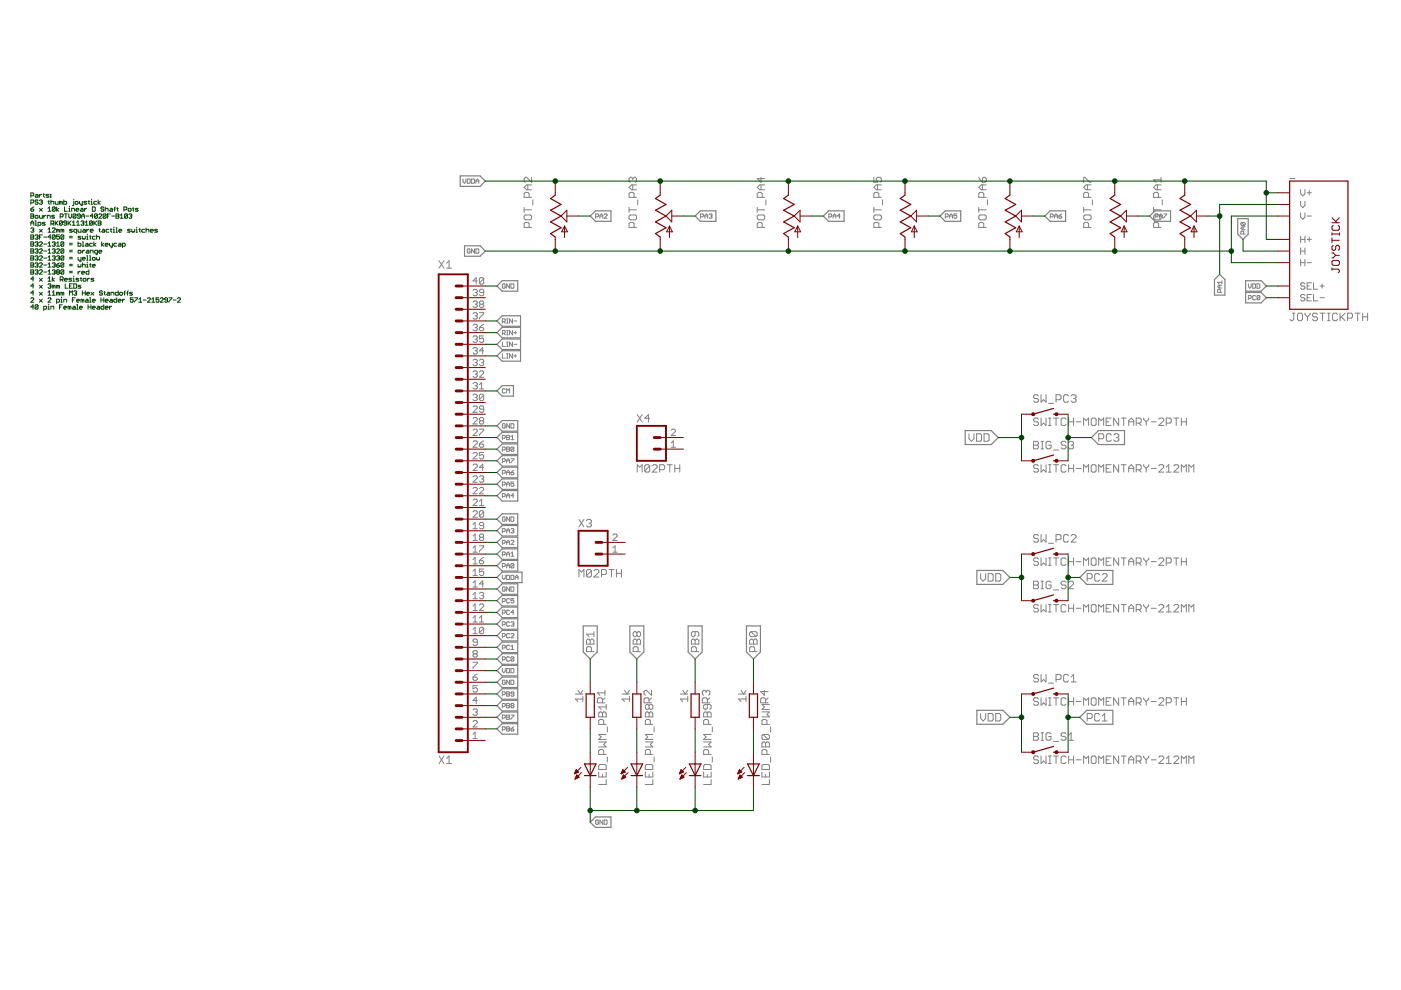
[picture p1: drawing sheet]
<svg xmlns="http://www.w3.org/2000/svg" width="297mm" height="210mm" viewBox="0 0 297 210" stroke-linecap="round" stroke-linejoin="round" font-family="sans-serif">
<g fill="none" stroke="#808080" stroke-width=".21">
<path d="M98.2 38v.5l.3 .4 .3-.4v-.5M99.1 38h.4l.2 .1v.6l-.2 .2h-.4zM100 38h.5l.1 .1v.6l-.1 .2h-.5zM100.9 38.9v-.7l.3-.2 .3 .2v.7M100.9 38.4h.6M111.9 39.2v1M112.7 39.2h-1l-.6 .5 .6 .5h1M112.7 37.6v1.1l-1-1.1h-.3l-.3 .3v.5l.3 .3M134.2 37.9l-.3-.3h-.3l-.2 .3v.5l.2 .3M134.2 37.9l.2-.3h.3l.3 .3v.5l-.3 .3M134.2 37.9v.2M134.2 39.2v1"/>
<path d="M135 39.2h-1.1l-.5 .5 .5 .5h1.1M161.4 37.6v1.1l-.9-.8h1.6M161.4 39.2v1M162.1 39.2h-1l-.6 .5 .6 .5h1M185.3 37.6v1.1h.8l-.3-.6v-.2l.3-.3h.5l.3 .3v.5l-.3 .3M186.1 39.2v1M186.9 39.2h-1.1l-.5 .5 .5 .5h1.1M207.5 37.6l.3 .5 .5 .6M208.3 37.9l.3-.3h.2l.3 .3v.5l-.3 .3h-.5zM208.3 39.2v1M209.1 39.2h-1.1l-.5 .5 .5 .5h1.1M229.8 38.7v-1.1h.2l1.1 1.1h.2"/>
<path d="M230.5 39.2v1M231.3 39.2h-1l-.5 .5 .5 .5h1M245.4 39.2v1M246.2 39.2h-1.1l-.5 .5 .5 .5h1.1M246.2 37.6v1.1M246.2 38.1h-1.6l.5 .6M273.5 37.8h1.1M93.1 55.3l1 1.6M94.1 55.3l-1 1.6M94.7 55.8l.5-.5v1.6M94.7 56.9h1M99.7 52.9l-.2-.1-.4 .1v.6l.2 .2 .4-.2v-.3h-.3"/>
<path d="M100.6 52.8v.9l-.6-.9v.9M100.9 52.8h.5l.1 .1v.6l-.1 .2h-.5zM101.2 59.6h-.9l.7-.7v1.3M102.6 59.1l-.3-.2h-.4l-.3 .2v.9M102.6 59.1v.9l-.3 .2h-.4l-.3-.2M102.6 59.1l-1 .9M111.1 45.8l.3-.2h1l.3 .2v.6l-.3 .2h-1l-.3-.2zM111.1 44.5h1.6M111.1 44v1M112.2 48.2v-.8l-.3-.2h-.5l-.3 .2v.8h1.6M112.2 41.8v-.8l-.3-.2h-.5l-.3 .2v.8h1.6M113 42.4v1"/>
<path d="M126.3 46h.4l.2-.5-.2-.1h-.4v.9M127.2 45.8h.6M127.2 46.3v-.6l.3-.3 .3 .3v.6M128.1 45.5l.2-.1 .4 .1-.6 .8h.6M133.4 45.8l.2-.2h1.1l.3 .2v.6l-.3 .2h-1.1l-.2-.2zM133.4 44.5h1.6M133.4 44v1M134.4 48.2v-.8l-.2-.2h-.6l-.2 .2v.8h1.6M134.4 41.8v-.8l-.2-.2h-.6l-.2 .2v.8h1.6M135.2 42.4v1M148.5 46h.5l.1-.5-.1-.1h-.5v.9M149.4 45.8h.7"/>
<path d="M149.4 46.3v-.6l.4-.3 .3 .3v.6M150.3 45.5l.5-.1 .2 .1-.2 .3M150.7 45.8h.1M150.8 45.8l.2 .2-.2 .3-.5-.2M160.5 45.8l.3-.2h1.1l.2 .2v.6l-.2 .2h-1.1l-.3-.2zM160.5 44.5h1.6M160.5 44v1M161.6 48.2v-.8l-.2-.2h-.6l-.3 .2v.8h1.6M161.6 41.8v-.8l-.2-.2h-.6l-.3 .2v.8h1.6M162.4 42.4v1M175.7 46h.5l.1-.2-.1-.4h-.5v.9M176.6 45.8h.6"/>
<path d="M176.6 46.3v-.6l.3-.3 .3 .3v.6M178.1 45.8h-.6l.5-.4v.9M185.3 44.5h1.6M185.3 44v1M185.5 45.6h1.1l.3 .2v.6l-.3 .2h-1.1l-.2-.2v-.6zM186.3 48.2v-.8l-.2-.2h-.6l-.2 .2v.8h1.6M186.3 41.8v-.8l-.2-.2h-.6l-.2 .2v.8h1.6M187.1 42.4v1M200.4 46h.5l.1-.5-.1-.1h-.5v.9M201.3 45.8h.7M201.3 46.3v-.6l.4-.3 .3 .3v.6M202.9 45.4h-.7v.4l.4-.1 .3 .1-.2 .5-.5-.2"/>
<path d="M207.5 44.5h1.6M207.5 44v1M207.8 45.6h1l.3 .2v.6l-.3 .2h-1l-.3-.2v-.6zM208.6 48.2v-.8l-.3-.2h-.5l-.3 .2v.8h1.6M208.6 41.8v-.8l-.3-.2h-.5l-.3 .2v.8h1.6M209.4 42.4v1M222.7 46h.4l.2-.5-.2-.1h-.4v.9M223.6 45.8h.6M223.6 46.3v-.6l.3-.3 .3 .3v.6M224.5 45.8h.5l.1 .3-.5 .2zM225.1 45.4l-.6 .4M229.8 44v1"/>
<path d="M229.8 44.5h1.5M230 45.6h1.1l.2 .2v.6l-.2 .2h-1.1l-.2-.2v-.6zM230.8 41.8v-.8l-.3-.2h-.5l-.2 .2v.8h1.5M230.8 48.2v-.8l-.3-.2h-.5l-.2 .2v.8h1.5M231.6 42.4v1M244.6 45.8l.3-.2h1l.3 .2v.6l-.3 .2h-1l-.3-.2zM244.6 44.5h1.6M244.6 44v1M244.9 46h.5l.1-.5-.1-.1h-.5v.9M245.6 48.2v-.8l-.2-.2h-.5l-.3 .2v.8h1.6M245.6 41.8v-.8l-.2-.2h-.5l-.3 .2v.8h1.6M245.8 45.8h.6"/>
<path d="M245.8 46.3v-.6l.3-.3 .3 .3v.6M246.4 42.4v1M246.7 45.4h.7l-.7 .9M259.1 59.9h-1l.3 .3M259.1 59.5v.7M263.2 47.2h.6l.2 .1-.2 .5M263.2 47.2l-.1 .1 .1 .5h.6M263.2 47.2l.6 .6M263.5 48.1v.6M263.7 49.6v-.5l-.2-.1-.4 .1v.5h.9M264 48.1h-.6l-.3 .3 .3 .3h.6M275.8 40.2v.9l.4 .5 .5-.5v-.9"/>
<path d="M275.8 42.7v.9l.4 .4 .5-.4v-.9M275.8 45.1v.9l.4 .5 .5-.5v-.9M275.8 50.1v1.3M275.8 52.6v1.3M275.8 55v1.4M275.8 50.8h.9M275.8 53.2h.9M275.8 55.7h.9M276.7 50.1v1.3M276.7 52.6v1.3M276.7 55v1.4M277.1 40.9h.9"/>
<path d="M277.1 45.8h.9M277.1 50.8h.9M277.1 55.7h.9M277.6 40.4v.9M277.6 50.3v.9M278 60h-.9v1.3h.9M278.5 60v1.3h.9M100.3 61.6l.2-.3h.5l.2 .3v.2l-.2 .2M100.3 64.1l.2-.3h.5l.2 .3-.2 .4M100.3 66.5l.2-.2h.5l.2 .2-.2 .5M100.3 69l.2-.3h.5l.2 .3-.2 .4M100.3 71.5l.2-.3h.5l.2 .3v.2l-.2 .2"/>
<path d="M100.3 73.9l.2-.2h.5l.2 .2-.2 .5M100.3 76.4l.2-.2h.5l.2 .2-.2 .5M100.3 78.9l.2-.3h.5l.2 .3-.2 .4M100.7 79.3h.3M100.7 76.9h.3M100.7 74.4h.3M100.7 71.9h.3M100.7 69.4h.3M100.7 67h.3M100.7 64.5h.3M100.7 62h.3M101 62l.2 .3v.2l-.2 .2h-.5l-.2-.2"/>
<path d="M101 64.5l.2 .2-.2 .5h-.5l-.2-.3M101 67l.2 .2-.2 .4h-.5l-.2-.2M101 69.4l.2 .3-.2 .4h-.5l-.2-.2M101 71.9l.2 .2v.3l-.2 .2h-.5l-.2-.2M101 74.4l.2 .2-.2 .5h-.5l-.2-.3M101 76.9l.2 .2-.2 .4h-.5l-.2-.2M101 79.3l.2 .2-.2 .5h-.5l-.2-.2M101.6 66.3h1v.2l-1 .9v.2M101.6 69.4h.7l.3 .5-.3 .2h-.4l-.3-.2zM101.6 76.4l.3-.2h.4l.3 .2-.3 .5M101.6 78.9l.3-.3h.4l.3 .3v.2l-1 .9h1M101.9 64.5l-.3 .2 .3 .5h.4l.3-.3-.3-.4"/>
<path d="M101.9 64.5l-.3-.2 .3-.5h.4l.3 .3-.3 .4M101.9 64.5h.4M102.1 76.9h.2M102.3 76.9l.3 .2-.3 .4h-.4l-.3-.2M102.6 62h-.7l-.3-.2 .3-.5h.4l.3 .3v.9l-.3 .2h-.4l-.3-.2M102.6 71.2h-1v.7l.5-.2 .5 .2v.5l-.3 .2h-.4l-.3-.2M102.6 74.4h-1l.7-.7v1.4M102.6 68.7l-1 .7M106.5 68.2h.5l.1-.4-.1-.2h-.5v.9M106.5 70.7h.5l.1-.2-.1-.4h-.5v.9M106.5 72.5v.9h.6M106.5 75v.9h.6"/>
<path d="M106.8 70.7l.3 .3M106.8 68.2l.3 .3M107.1 60.3l-.1-.1h-.3l-.2 .1v.6l.2 .2h.3l.1-.2v-.3h-.3M107.4 72.5h.3M107.4 75.9h.3M107.4 75h.3M107.4 73.4h.3M107.4 70.1h.3M107.4 71h.3M107.4 67.6h.3M107.4 68.5h.3M107.6 67.6v.9"/>
<path d="M107.6 70.1v.9M107.6 72.5v.9M107.6 75v.9M108 60.2v.9l-.6-.9v.9M108.3 60.2h.5l.1 .1v.6l-.1 .2h-.5zM108.6 67.6v.9l-.6-.9v.9M108.6 70.1v.9l-.6-.9v.9M108.6 72.5v.9l-.6-.9v.9M108.6 75v.9l-.6-.9v.9M108.9 75.5h.7M108.9 73h.7M108.9 70.5h.7"/>
<path d="M108.9 68.1h.7M109.2 70.2v.6M109.2 75.2v.6M258.6 60.5v.6M258.8 62v-.5l-.5-.1-.2 .1v.5h1M259.1 60.5h-.7l-.3 .3 .3 .3h.7M264.7 60.2v.6l.3 .3 .3-.3v-.6M264.7 63.3h.4l.2-.2-.2-.4h-.4v.9M265.6 60.2h.4l.2 .1v.6l-.2 .2h-.4zM266.2 62.8l-.2-.1-.4 .1v.6l.1 .2 .5-.2M266.5 60.2h.5l.1 .1v.6l-.1 .2h-.5zM267.1 62.8l-.1-.1-.5 .1v.6"/>
<path d="M267.1 62.8v.6l-.1 .2-.5-.2M267.1 62.8l-.6 .6M274 66.4h.6M274.3 66.4v1.3l-.3 .3h-.2l-.3-.3M275.1 66.7l.3-.3h.5l.3 .3v1l-.3 .3h-.5l-.3-.3zM276.7 60.2l-.3-.2h-.4l-.2 .2 .2 .4h.4l.3 .3-.3 .4h-.4l-.2-.2M276.7 62.7l-.3-.3h-.4l-.2 .3 .2 .4h.4l.3 .2-.3 .5h-.4l-.2-.2M276.7 66.4v.3l.5 .5M277.1 60.6h.5M277.1 63.1h.5M277.2 67.2v.8M277.7 66.4v.3l-.5 .5"/>
<path d="M278 62.4h-.9v1.4h.9M278.5 62.4v1.4h.9M279.3 66.7l-.2-.3h-.5l-.3 .3v.2l.3 .3h.5l.2 .3v.2l-.2 .3h-.5l-.3-.3M279.9 66.4h1M279.9 60.6h.9M279.9 63.1h.9M280.3 60.2v.9M280.4 66.4v1.6M281.5 68h.5M281.5 66.4h.5M281.7 66.4v1.6M283.6 66.7l-.3-.3h-.5l-.3 .3v1l.3 .3h.5l.3-.3"/>
<path d="M284.1 66.4v1.6M284.4 67.2l.8 .8M285.2 66.4l-1.1 1.1M285.7 67.5h.8l.3-.3v-.5l-.3-.3h-.8v1.6M287.3 66.4h1.1M287.8 66.4v1.6M288.9 67.2h1.1M288.9 66.4v1.6M290 66.4v1.6M100.3 81.3l.2-.2h.5l.2 .2v.3l-.2 .2M100.3 83.8l.2-.2h.5l.2 .2-.2 .5M100.3 86.3l.2-.2h.5l.2 .2v.2l-.9 .9h.9"/>
<path d="M100.3 88.8l.2-.3h.5l.2 .3v.2l-.9 .9h.9M100.3 91.2l.2-.2h.5l.2 .2v.3l-.9 .9h.9M100.3 93.7l.2-.2h.5l.2 .2v.2l-.9 .9h.9M100.3 96.2l.2-.3h.5l.2 .3v.2l-.9 .9h.9M100.3 98.6l.2-.2h.5l.2 .2v.3l-.9 .9h.9M100.7 84.3h.3M100.7 81.8h.3M101 81.8l.2 .2v.3l-.2 .2h-.5l-.2-.2M101 84.3l.2 .2-.2 .4h-.5l-.2-.2M101.6 91h1v.2l-1 .9v.3M101.6 94.1h.7l.3 .5-.3 .2h-.4l-.3-.2zM101.6 81.6l.5-.5v1.4"/>
<path d="M101.6 82.5h1M101.9 89.2l-.3-.2 .3-.5h.4l.3 .3-.3 .4M101.9 89.2l-.3 .2 .3 .5h.4l.3-.2-.3-.5M101.9 89.2h.4M102.6 83.8l-.3-.2h-.4l-.3 .2v.9M102.6 86.7h-.7l-.3-.2v-.2l.3-.2h.4l.3 .2v.9l-.3 .2h-.4l-.3-.2M102.6 95.9h-1v.7l.5-.2h.2l.3 .2v.5l-.3 .2h-.4l-.3-.2M102.6 83.8v.9l-.3 .2h-.4l-.3-.2M102.6 99.1h-1l.7-.7v1.4M102.6 93.5l-1 .6M102.6 83.8l-1 .9M106.5 95.4h.5l.1-.2-.1-.4h-.5v.9"/>
<path d="M106.5 92.9h.5l.1-.4-.1-.2h-.5v.9M106.5 97.9h.5l.1-.5-.1-.1h-.5v.9M107.1 82.6l-.1-.2-.5 .2v.6l.2 .1 .4-.1M107.1 90l-.1-.2h-.3l-.2 .2v.6l.2 .2h.3l.1-.2v-.3h-.3M107.4 94.8h.5l.1 .1-.1 .3 .1 .3-.1 .2h-.5zM107.4 92.3h.5l.1 .2-.1 .3 .1 .3-.1 .1h-.5zM107.4 83.3v-.9l.3 .3 .3-.3v.9M107.4 98.2v-.6l.3-.3 .3 .3v.6M107.4 92.8h.5M107.4 97.7h.6M107.4 95.2h.5M108 89.8v1l-.6-1v1"/>
<path d="M108.3 97.3h.6l-.6 .9M108.3 89.8h.5l.1 .2v.6l-.1 .2h-.5zM108.3 92.6l.3-.3v.9M108.3 93.2h.6M108.9 94.9l-.6 .6M108.9 94.9v.6l-.1 .2-.5-.2M108.9 94.9l-.4-.1-.2 .1v.6M108.9 99.7l-.6 .5M135.1 87.9l1 1.6M136.1 87.9l-1 1.6M137.8 98.8l-.3-.3h-.6l-.2 .3v1M137.8 98.8v1l-.3 .3h-.6l-.2-.3"/>
<path d="M137.8 98.8l-1.1 1M137.8 88.7h-1.1l.8-.8v1.6M138.3 98.8l.3-.3h.5l.2 .3v.3l-1 1h1M139.9 99.6h.8l.2-.3v-.5l-.2-.3h-.8v1.6M141.5 98.5h1M142 98.5v1.6M142.3 94.8h.9M142.3 91.2l.2-.2h.5l.2 .2v.3l-.9 .9h.9M142.3 93.9l.4-.4v1.3M143.1 98.5v1.6M143.1 99.3h1M144.1 98.5v1.6"/>
<path d="M205.4 92v1l.6 .6 .5-.6v-1M207.1 92h.7l.3 .2v1.1l-.3 .3h-.7zM208.6 92h.8l.3 .2v1.1l-.3 .3h-.8zM219.1 93.6h.8l.3 .3v.2l-.3 .3 .3 .2v.3l-.3 .3h-.8zM219.1 94.4h.8M220.2 98.8l-.3-.3h-.5l-.3 .3v.3l.3 .2h.5l.3 .3v.2l-.3 .3h-.5l-.3-.3M220.2 84l-.3-.3h-.5l-.3 .3v.2l.3 .3h.5l.3 .3v.2l-.3 .3h-.5l-.3-.3M220.2 88.9l-.3-.3h-.5l-.3 .3v.3l.3 .2h.5l.3 .3v.3l-.3 .2h-.5l-.3-.2M220.7 83.7v1.6l.6-.5 .5 .5v-1.6M220.7 88.6v1.6l.6-.5 .5 .5v-1.6M220.7 98.5v1.6l.6-.5 .5 .5v-1.6M220.7 93.6h.6"/>
<path d="M220.7 95.2h.6M221 93.6v1.6M222.3 98.5h.5M222.3 88.6h.5M222.3 90.2h.5M222.3 85.5h1.1M222.6 88.6v1.6M222.6 98.5v1.6M222.8 93.9l-.2-.3h-.6l-.2 .3v1l.2 .3h.6l.2-.3v-.5h-.5M223.4 98.5h1M223.4 88.6h1M223.4 95.4h1"/>
<path d="M223.9 84.8h.8l.3-.3v-.5l-.3-.3h-.8v1.6M223.9 88.6v1.6M223.9 98.5v1.6M226 98.8l-.2-.3h-.6l-.2 .3v1l.2 .3h.6l.2-.3M226 88.9l-.2-.3h-.6l-.2 .3v1.1l.2 .2h.6l.2-.2M226 93.9l-.2-.3h-.6l-.2 .3v.2l.2 .3h.6l.2 .2v.3l-.2 .3h-.6l-.2-.3M226.5 84l-.2-.3h-.5l-.3 .3v1l.3 .3h.5l.2-.3M226.6 99.3h1M226.6 88.6v1.6M226.6 98.5v1.6M226.6 93.9l.2-.3h.6l.2 .3v.2l-.2 .3M226.6 89.4h1"/>
<path d="M227.1 94.4h.3M227.1 84l.3-.3h.5l.3 .3v.2l-.3 .3M227.4 94.4l.2 .2v.3l-.2 .3h-.6l-.2-.3M227.6 88.6v1.6M227.6 98.5v1.6M227.6 84.5h.3M227.9 84.5l.3 .3v.2l-.3 .3h-.5l-.3-.3M228.2 99.3h1M228.2 89.4h1M229.7 90.2v-1.6l.6 .6 .5-.6v1.6M231.4 98.8l.2-.3h.5l.3 .3v1l-.3 .3h-.5l-.2-.3zM231.4 88.9l.2-.3h.5l.3 .3v1.1l-.3 .2h-.5l-.2-.2z"/>
<path d="M232.9 90.2v-1.6l.6 .6 .5-.6v1.6M233 93h.8l.2-.2v-.6l-.2-.2h-.8v1.6M234.5 99.3h.6M234.5 89.4h.6M235.6 98.5h-1.1v1.6h1.1M235.6 88.6h-1.1v1.6h1.1M235.6 92.2l-.2-.2h-.6l-.2 .2v1.1l.2 .3h.6l.2-.3M236.2 92.2l.2-.2h.5l.3 .2v.3l-.3 .3M236.7 92.8h.2M236.9 92.8l.3 .2v.3l-.3 .3h-.5l-.2-.3M237.2 88.6v1.6l-1.1-1.6v1.6M237.2 98.5v1.6l-1.1-1.6v1.6"/>
<path d="M237.7 98.5h1.1M237.7 88.6h1.1M238.3 88.6v1.6M238.3 98.5v1.6M239.3 99.3h1.1M239.3 90.2v-1l.5-.6 .6 .6v1M239.3 89.4h1.1M240.9 99.6h.8l.3-.3v-.5l-.3-.3h-.8v1.6M240.9 89.7h.8l.3-.3v-.5l-.3-.3h-.8v1.6M241.4 99.6l.6 .5M241.4 89.7l.6 .5M242.5 88.6v.3l.5 .5"/>
<path d="M242.5 98.5v.3l.5 .5M243 89.4v.8M243 99.3v.8M243.5 98.5v.3l-.5 .5M243.5 88.6v.3l-.5 .5M244.1 99.3h1.1M244.1 89.4h1.1M245.7 98.8l.2-.3h.6l.2 .3v.3l-1 1h1M245.7 88.9l.2-.3h.6l.2 .3v.3l-1 1h1M247.3 99.1l.5-.6v1.6M247.3 89.7h.8l.2-.3v-.5l-.2-.3h-.8v1.6M248.9 98.8l.2-.3h.6l.2 .3v.3l-1 1h1"/>
<path d="M248.9 88.6h1M249.4 88.6v1.6M250.5 88.6v1.6M250.5 89.4h1M251.5 88.6v1.6M100.3 111.2l.4-.4v1.3M100.3 113.7l.4-.5v1.4M100.3 116.2l.4-.5v1.4M100.3 118.6l.4-.4v1.3M100.3 101.1l.2-.2h.5l.2 .2v.2l-.9 .9h.9M100.3 103.6l.2-.2h.5l.2 .2v.2l-.9 .9h.9M100.3 106l.2-.2h.5l.2 .2v.3l-.9 .9h.9"/>
<path d="M100.3 108.5l.2-.2h.5l.2 .2v.3l-.9 .9h.9M100.3 119.5h.9M100.3 117.1h.9M100.3 114.6h.9M100.3 112.1h.9M101.6 115.7h1v.2l-1 .9v.3M101.6 118.9h.7l.3 .4-.3 .2h-.4l-.3-.2zM101.6 101.1l.3-.2h.4l.3 .2-.3 .5M101.6 103.6l.3-.2h.4l.3 .2v.2l-1 .9h1M101.6 106.3l.5-.5v1.4M101.6 107.2h1M101.9 113.9l-.3-.2 .3-.5h.4l.3 .3-.3 .4"/>
<path d="M101.9 113.9l-.3 .3v.2l.3 .2h.4l.3-.2-.3-.5M101.9 113.9h.4M102.1 101.6h.2M102.3 101.6l.3 .2-.3 .4h-.4l-.3-.2M102.6 108.5l-.3-.2h-.4l-.3 .2v.9M102.6 111.4h-.7l-.3-.2 .3-.4h.4l.3 .2v.9l-.3 .2h-.4l-.3-.2M102.6 108.5v.9l-.3 .3h-.4l-.3-.3M102.6 118.2l-1 .7M102.6 108.5l-1 .9M106.5 115.2h.5l.1-.2-.1-.4h-.5v.9M106.5 100.3h.5l.1-.1-.1-.5h-.5v.9M106.5 102.8h.5l.1-.1-.1-.5h-.5v.9"/>
<path d="M106.5 105.3h.5l.1-.2-.1-.4h-.5v.9M106.5 112.7h.5l.1-.5-.1-.1h-.5v.9M106.5 117.6h.5l.1-.4-.1-.2h-.5v.9M107.1 109.8l-.1-.2h-.3l-.2 .2v.6l.2 .1h.3l.1-.1v-.3h-.3M107.4 103.1v-.6l.3-.3 .3 .3v.6M107.4 100.6v-.6l.3-.3 .3 .3v.6M107.4 105.6v-.6l.3-.3 .3 .3v.6M107.4 113v-.6l.3-.3 .3 .3v.6M107.4 115.5v-.6l.3-.3 .3 .3v.6M107.4 117.9v-.6l.3-.3 .3 .3v.6M107.4 120h.6M107.4 117.5h.6"/>
<path d="M107.4 115h.6M107.4 112.5h.6M107.4 105.1h.6M107.4 102.7h.6M107.4 100.2h.6M108 109.6v.9l-.6-.9v.9M108.3 114.7l.2-.1 .4 .1-.6 .8h.6M108.3 112.2l.5-.1 .1 .1-.1 .3M108.3 100.2h.5l.1 .3-.1 .1h-.3zM108.3 109.6h.5l.1 .2v.6l-.1 .1h-.5zM108.3 117.3l.3-.3v.9M108.3 117.9h.6"/>
<path d="M108.6 112.5h.2M108.8 112.5l.1 .2-.1 .3-.5-.2M108.9 102.2h-.6v.5l.3-.2 .3 .2-.1 .4-.5-.1M108.9 119.7l-.1-.2h-.3l-.2 .2v.5M108.9 119.7v.5l-.1 .2h-.3l-.2-.2M108.9 105.1h-.6l.5-.4v.9M108.9 119.7l-.6 .5M122.7 110.1l1.1 1.6M123.8 110.1l-1.1 1.6M124.3 110.4l.3-.3h.5l.3 .3v.3l-.3 .2M124.9 110.9h.2M125.1 110.9l.3 .3v.3l-.3 .2h-.5l-.3-.2"/>
<path d="M129.9 117.1h1M129.9 113.5l.3-.3h.4l.3 .3v.2l-1 .9h1M129.9 116.2l.5-.5v1.4M135.1 100.1v-1.6l.5 .6 .5-.6v1.6M220.2 113.6l-.3-.3h-.5l-.3 .3v.3l.3 .3h.5l.3 .2v.3l-.3 .2h-.5l-.3-.2M220.2 118.6l-.3-.3h-.5l-.3 .3v.2l.3 .3h.5l.3 .3v.2l-.3 .3h-.5l-.3-.3M220.7 113.3v1.6l.6-.5 .5 .5v-1.6M220.7 118.3v1.6l.6-.5 .5 .5v-1.6M222.3 100.1h.5M222.3 118.3h.5M222.3 119.9h.5M222.3 115.2h1.1"/>
<path d="M222.6 118.3v1.6M223.4 118.3h1M223.9 114.4h.8l.3-.2v-.6l-.3-.3h-.8v1.6M223.9 118.3v1.6M226 118.6l-.2-.3h-.6l-.2 .3v1l.2 .3h.6l.2-.3M226.5 113.6l-.2-.3h-.5l-.3 .3v1.1l.3 .2h.5l.2-.2M226.6 118.3v1.6M226.6 119.1h1M227.1 113.6l.3-.3h.5l.3 .3v.3l-1.1 1h1.1M227.6 118.3v1.6M228.2 119.1h1M229.7 100.1v-1.6l.6 .6 .5-.6v1.6"/>
<path d="M229.7 119.9v-1.6l.6 .5 .5-.5v1.6M231.6 118.3h.5l.3 .3v1l-.3 .3h-.5l-.2-.3v-1zM232.9 100.1v-1.6l.6 .6 .5-.6v1.6M232.9 119.9v-1.6l.6 .5 .5-.5v1.6M234.5 119.1h.6M235.6 118.3h-1.1v1.6h1.1M237.2 118.3v1.6l-1.1-1.6v1.6M237.7 118.3h1.1M238.3 118.3v1.6M239.3 100.1v-1l.5-.6 .6 .6v1M239.3 119.9v-1.1l.5-.5 .6 .5v1.1M239.3 119.1h1.1"/>
<path d="M240.9 119.4h.8l.3-.3v-.5l-.3-.3h-.8v1.6M241.4 119.4l.6 .5M242.5 118.3v.3l.5 .5M243 119.1v.8M243.5 118.3v.3l-.5 .5M244.1 119.1h1.1M245.7 118.6l.2-.3h.6l.2 .3v.2l-1 1.1h1M247.3 100.1h1M247.3 119.4h.8l.2-.3v-.5l-.2-.3h-.8v1.6M248.9 118.3h1M249.4 118.3v1.6M250.5 100.1v-1.6l.5 .6 .5-.6v1.6"/>
<path d="M250.5 118.3v1.6M250.5 119.1h1M251.5 118.3v1.6M252.1 100.1v-1.6l.5 .6 .5-.6v1.6M100.3 121.1l.4-.5v1.4M100.3 123.6l.4-.5v1.4M100.3 126l.4-.4v1.4M100.3 128.5l.4-.4v1.3M100.3 131l.4-.5v1.4M100.3 133.5l.4-.5v1.4M100.3 134.4h.9M100.3 131.9h.9"/>
<path d="M100.3 129.4h.9M100.3 127h.9M100.3 124.5h.9M100.3 122h.9M100.5 138.6l-.2-.2 .2-.5h.5l.2 .3-.2 .4M100.5 138.6l-.2 .3 .2 .4h.5l.2-.2v-.2l-.2-.3M100.5 138.6h.5M101.2 136.2h-.7l-.2-.3v-.2l.2-.2h.5l.2 .2v.9l-.2 .2h-.5l-.2-.2M101.6 125.8l.3-.2h.4l.3 .2-.3 .5M101.6 128.3l.3-.2h.4l.3 .2v.2l-1 .9h1M101.6 131.9h1M101.6 131l.5-.5v1.4"/>
<path d="M102.1 126.3h.2M102.3 126.3l.3 .2-.3 .5h-.4l-.3-.3M102.6 133.2v1l-.3 .2h-.4l-.3-.2M102.6 120.6h-1v.7l.5-.2 .5 .2v.5l-.3 .2h-.4l-.3-.2M102.6 133.2l-.3-.2h-.4l-.3 .2v1M102.6 133.2l-1 1M102.6 123.8h-1l.7-.7v1.4M106.5 132.5h.5l.1-.2-.1-.5h-.5v1M106.5 120.1h.5l.1-.1-.1-.5h-.5v.9M106.5 122v.6l.3 .3 .3-.3v-.6M106.5 127.5h.5l.1-.4-.1-.2h-.5v.9M106.5 130h.5l.1-.2-.1-.4h-.5v.9"/>
<path d="M106.5 134.9h.5l.1-.1-.1-.5h-.5v.9M106.5 137.4h.5l.1-.5-.1-.1h-.5v.9M106.5 139.9h.5l.1-.2-.1-.4h-.5v.9M107.1 124.6l-.1-.2-.5 .2v.6l.2 .1 .4-.1v-.3h-.3M107.4 120.4v-.6l.3-.3 .3 .3v.6M107.4 122h.5l.1 .1v.6l-.1 .2h-.5zM108 127.1l-.1-.2-.5 .2v.6l.2 .1 .4-.1M108 124.4v.9l-.6-.9v.9M108 129.5l-.1-.1h-.3l-.2 .1v.6l.2 .2h.3l.1-.2M108 132l-.1-.2-.5 .2v.6l.2 .2 .4-.2M108 134.5l-.1-.2-.5 .2v.6l.2 .1 .4-.1M108 136.9l-.1-.1-.5 .1v.7l.2 .1 .4-.1"/>
<path d="M108 139.4l-.1-.1h-.3l-.2 .1v.6l.2 .2h.3l.1-.2M108.3 124.4h.5l.1 .2v.6l-.1 .1h-.5zM108.3 122h.5l.1 .1v.6l-.1 .2h-.5zM108.3 132l.5-.2 .1 .2-.1 .3M108.3 134.5l.2-.2 .4 .2-.6 .7h.6M108.3 137.1l.3-.3v.9M108.3 137.7h.6M108.6 132.3h.2M108.8 132.3l.1 .2-.1 .3-.5-.2M108.9 126.9h-.6v.5l.5-.2 .1 .5-.1 .1-.5-.1M108.9 139.4l-.1-.1h-.3l-.2 .1v.6M108.9 139.4v.6l-.1 .2h-.3l-.2-.2"/>
<path d="M108.9 139.4l-.6 .6M108.9 129.8h-.6l.5-.4v.9M109.2 122.9v-.6l.4-.3 .3 .3v.6M109.2 122.4h.7M122.7 122.3v-1.5l.6 .5 .5-.5v1.5M124.6 135.5h.3l.2 .3 .3-.3h.3l.2 .3v.8h-1.5v-.8zM125.1 135.8v.8M125.4 121l-.3-.2h-.5l-.3 .2v1.1M125.4 138.2v-.8l-.3-.3h-.5l-.2 .3v.8h1.5M125.4 121v1.1l-.3 .2h-.5l-.3-.2M125.4 121l-1.1 1.1M125.9 121l.3-.2h.5l.3 .2v.3l-1.1 1h1.1"/>
<path d="M125.9 133.9v1.1M125.9 134.5h-1.5l.5 .5M127.5 121.8h.8l.3-.2v-.6l-.3-.2h-.8v1.5M129.1 120.8h1.1M129.6 120.8v1.5M130.7 120.8v1.5M130.7 121.6h1.1M131.8 120.8v1.5M134.5 135.5h.3l.2 .3 .3-.3h.3l.2 .3v.8h-1.6v-.8zM135 134.2l-.2-.3h-.3l-.3 .3v.5l.3 .3h.3l.2-.3M135 134.2l.3-.3h.3l.2 .3v.5l-.2 .3h-.3l-.3-.3M135 134.2v.5"/>
<path d="M135 135.8v.8M135.3 138.2v-.8l-.3-.3h-.5l-.3 .3v.8h1.6M146.6 135.8l.3-.3h.2l.3 .3 .2-.3h.3l.3 .3v.8h-1.6zM147.4 133.9v.8l-.3 .3h-.2l-.3-.3v-.5l.3-.3h1l.3 .3v.5l-.3 .3M147.4 135.8v.8M147.6 138.2v-.8l-.2-.3h-.5l-.3 .3v.8h1.6M158.9 135.8l.3-.3h.3l.2 .3 .3-.3h.3l.2 .3v.8h-1.6zM159.2 133.9l-.3 .3v.5l.3 .3h1.1M159.2 133.9h1.1l.2 .3v.5l-.2 .3M159.2 133.9l1.1 1.1M159.7 135.8v.8M160 138.2v-.8l-.3-.3h-.5l-.3 .3v.8h1.6"/>
<path d="M207.9 121.6v1.1l.5 .5 .6-.5v-1.1M209.5 121.6h.8l.3 .3v1.1l-.3 .2h-.8zM211.1 121.6h.8l.3 .3v1.1l-.3 .2h-.8zM219.1 123.2h.8l.3 .3v.3l-.3 .2 .3 .3v.3l-.3 .2h-.8zM219.1 124h.8M220.2 128.4l-.3-.2h-.5l-.3 .2v.3l.3 .3h.5l.3 .2v.3l-.3 .3h-.5l-.3-.3M220.7 128.2v1.6l.6-.6 .5 .6v-1.6M220.7 123.2h.6M220.7 124.8h.6M221 123.2v1.6M222.3 128.2h.5M222.3 129.8h.5"/>
<path d="M222.6 128.2v1.6M222.8 123.5l-.2-.3h-.6l-.2 .3v1.1l.2 .2h.6l.2-.2v-.6h-.5M223.4 128.2h1M223.4 125.1h1M223.9 128.2v1.6M226 123.5l-.2-.3h-.6l-.2 .3v.3l.2 .2h.6l.2 .3v.3l-.2 .2h-.6l-.2-.2M226 128.4l-.2-.2h-.6l-.2 .2v1.1l.2 .3h.6l.2-.3M226.6 128.2v1.6M226.6 123.5l.2-.3h.6l.2 .3v.3l-1 1h1M226.6 129h1M227.6 128.2v1.6M228.2 129h1"/>
<path d="M229.7 129.8v-1.6l.6 .5 .5-.5v1.6M230.5 122.7h.8l.3-.3v-.5l-.3-.3h-.8v1.6M231.6 128.2h.5l.3 .2v1.1l-.3 .3h-.5l-.2-.3v-1.1zM232.9 129.8v-1.6l.6 .5 .5-.5v1.6M233.2 121.9l-.3-.3h-.6l-.2 .3v1.1l.2 .2h.6l.3-.2M233.7 121.9l.3-.3h.5l.2 .3v.3l-1 1h1M234.5 129h.6M235.6 128.2h-1.1v1.6h1.1M237.2 128.2v1.6l-1.1-1.6v1.6M237.7 128.2h1.1M238.3 128.2v1.6M239.3 129.8v-1.1l.5-.5 .6 .5v1.1"/>
<path d="M239.3 129h1.1M240.9 129.2h.8l.3-.2v-.6l-.3-.2h-.8v1.6M241.4 129.2l.6 .6M242.5 128.2v.2l.5 .6M243 129v.8M243.5 128.2v.2l-.5 .6M244.1 129h1.1M245.7 128.4l.2-.2h.6l.2 .2v.3l-1 1.1h1M247.3 128.7l.5-.5v1.6M247.3 129.8h1M248.9 128.4l.2-.2h.6l.2 .2v.3l-1 1.1h1M250.5 129.8v-1.6l.5 .5 .5-.5v1.6"/>
<path d="M252.1 129.8v-1.6l.5 .5 .5-.5v1.6M100.3 155.7l.4-.4v1.3M100.3 156.6h.9M100.3 153l.2-.2h.5l.2 .2v.2l-.9 .9h.9M100.3 140.4h.9v.3l-.9 .9v.2M100.3 143.6h.7l.2 .4-.2 .3h-.5l-.2-.3zM100.3 150.5l.2-.2h.5l.2 .2v.3l-.2 .2M100.7 151h.3M101 151l.2 .2v.2l-.2 .3h-.5l-.2-.3M101.2 145.4h-.9v.6l.4-.2 .5 .2v.5l-.2 .2h-.5l-.2-.2M101.2 148.5h-.9l.7-.7v1.4M101.2 142.9l-.9 .7"/>
<path d="M106.5 141.7v.6l.3 .3 .3-.3v-.6M106.5 147.3h.5l.1-.5-.1-.1h-.5v.9M106.5 149.8h.5l.1-.2-.1-.5h-.5v1M106.5 152.2h.5l.1-.1-.1-.5h-.5v.9M106.5 154.7h.5l.1-.2-.1-.4h-.5v.9M107.1 144.4l-.1-.2-.5 .2v.6l.2 .1 .4-.1v-.3h-.3M107.4 146.7h.5l.1 .1-.1 .3 .1 .3-.1 .2h-.5zM107.4 147.1h.5M107.4 154.1h.5l.1 .1-.1 .3 .1 .4-.1 .1h-.5zM107.4 151.6h.5l.1 .2-.1 .3 .1 .3-.1 .1h-.5zM107.4 141.7h.5l.1 .2v.6l-.1 .1h-.5zM107.4 149.1h.5l.1 .2-.1 .3 .1 .3-.1 .2h-.5z"/>
<path d="M107.4 154.5h.5M107.4 152.1h.5M107.4 149.6h.5M108 144.2v.9l-.6-.9v.9M108.3 144.2h.5l.1 .2v.6l-.1 .1h-.5zM108.3 141.7h.5l.1 .2v.6l-.1 .1h-.5zM108.3 151.6h.6l-.6 .9M108.3 154.5h.5l.1 .4-.4 .1zM108.5 149.6l-.2-.1 .2-.4h.3l.1 .2-.1 .3M108.5 149.6l-.2 .2 .2 .3h.3l.1-.2-.1-.3M108.5 149.6h.3M108.9 147.1h-.4l-.2-.1 .2-.3 .4 .1v.6l-.1 .2-.5-.2"/>
<path d="M108.9 154.1l-.6 .4M122 147.2h1.6M122.5 146.4l.6 .8 .5-.8M123.6 148.2h-1.6l.5 .5M123.6 147.7v1M126.9 151.2l.3-.3h.3l.2 .3 .3-.3h.3l.2 .3v.8h-1.6zM126.9 157.3h1.6l-.5 .5 .5 .6h-1.6M127.7 149v-.8l-.2-.2h-.6l-.2 .2v.8h1.5M127.7 151.2v.8M128 153.6v-.8l-.3-.3h-.5l-.3 .3v.8h1.6M128 160v-.8l-.3-.3h-.5l-.3 .3v.8h1.6M128.2 148l-.5 .5"/>
<path d="M128.2 146.9h-1.5l.5 .5M128.2 146.4v1M128.5 149.4v1M128.5 155.7h-1.6l.6 .6-.6 .5h1.6M128.5 149.9h-1.6l.6 .5M128.8 154.1v1.1M131.9 147.2h1.6M132.4 146.4l.5 .8 .6-.8M133.5 148.2h-1.6l.5 .5M133.5 147.7v1M136.8 151.2l.3-.3h.3l.2 .3 .3-.3h.3l.2 .3v.8h-1.6zM136.8 157.3h1.6l-.5 .5 .5 .6h-1.6"/>
<path d="M137.6 149v-.8l-.2-.2h-.6l-.3 .2v.8h1.6M137.6 149.6l.3-.2h.3l.2 .2v.5l-.2 .3h-.3l-.3-.3M137.6 149.6l-.2-.2h-.3l-.3 .2v.5l.3 .3h.3l.2-.3M137.6 149.6v.5M137.6 151.2v.8M137.9 160v-.8l-.3-.3h-.5l-.3 .3v.8h1.6M137.9 153.6v-.8l-.3-.3h-.5l-.3 .3v.8h1.6M138.1 146.4v1l-1-1h-.3l-.3 .2v.6l.3 .2M138.1 148l-.5 .5M138.4 155.7h-1.6l.6 .6-.6 .5h1.6M138.7 154.1v1.1M144.3 147.2h1.5"/>
<path d="M144.8 146.4l.5 .8 .5-.8M145.8 148.2h-1.5l.5 .5M145.8 147.7v1M149.2 157.3h1.6l-.6 .5 .6 .6h-1.6M149.2 151.2l.3-.3h.2l.3 .3 .2-.3h.3l.3 .3v.8h-1.6zM149.7 146.6l-.3-.2h-.2l-.3 .2v.6l.3 .2M149.7 146.6l.3-.2h.2l.3 .2v.6l-.3 .2M149.7 146.6v.3M150 149v-.8l-.3-.2h-.5l-.3 .2v.8h1.6M150 149.4v.7l-.3 .3h-.2l-.3-.3v-.5l.3-.2h1l.3 .2v.5l-.3 .3M150 151.2v.8M150.2 160v-.8l-.2-.3h-.5l-.3 .3v.8h1.6"/>
<path d="M150.2 153.6v-.8l-.2-.3h-.5l-.3 .3v.8h1.6M150.5 148l-.5 .5M150.8 155.7h-1.6l.5 .6-.5 .5h1.6M151 154.1v1.1M156.6 147.2h1.6M157.1 146.4l.5 .8 .6-.8M158.2 148.2h-1.6l.5 .5M158.2 147.7v1M161.5 150.9h1.6l-.5 .6 .5 .5h-1.6M161.8 157.3h.3l.2 .3 .3-.3h.3l.2 .3v.8h-1.6v-.8zM161.8 155.7l-.3 .3v.5l.3 .3h1.1M161.8 155.7h1.1l.2 .3v.5l-.2 .3"/>
<path d="M161.8 155.7l1.1 1.1M162.1 146.4v1l-.8-.8h1.6M162.3 149v-.8l-.2-.2h-.6l-.2 .2v.8h1.6M162.3 157.6v.8M162.6 160v-.8l-.3-.3h-.5l-.3 .3v.8h1.6M162.6 153.6v-.8l-.3-.3h-.5l-.3 .3v.8h1.6M162.9 148l-.6 .5M163.1 149.4h-1.6l.6 .5-.6 .5h1.6M163.4 154.1v1.1M207.9 151.3v1l.5 .6 .6-.6v-1M209.5 151.3h.8l.3 .3v1l-.3 .3h-.8zM211.1 151.3h.8l.3 .3v1l-.3 .3h-.8z"/>
<path d="M219.1 155.4h.8l.3 .2v.3l-.3 .2 .3 .3v.3l-.3 .3h-.8zM219.1 156.1h.8M220.2 143.3l-.3-.3h-.5l-.3 .3v.2l.3 .3h.5l.3 .3v.2l-.3 .3h-.5l-.3-.3M220.2 148.2l-.3-.2h-.5l-.3 .2v.3l.3 .2h.5l.3 .3v.3l-.3 .2h-.5l-.3-.2M220.7 143v1.6l.6-.5 .5 .5v-1.6M220.7 148v1.5l.6-.5 .5 .5v-1.5M220.7 155.4h.6M220.7 157h.6M221 155.4v1.6M222.3 148h.5M222.3 149.5h.5M222.3 144.8h1.1"/>
<path d="M222.6 148v1.5M222.8 155.6l-.2-.2h-.6l-.2 .2v1.1l.2 .3h.6l.2-.3v-.6h-.5M223.4 148h1M223.4 157.2h1M223.9 144.1h.8l.3-.3v-.5l-.3-.3h-.8v1.6M223.9 148v1.5M226 148.2l-.2-.2h-.6l-.2 .2v1.1l.2 .2h.6l.2-.2M226 155.6l-.2-.2h-.6l-.2 .2v.3l.2 .2h.6l.2 .3v.3l-.2 .3h-.6l-.2-.3M226.5 143.3l-.2-.3h-.5l-.3 .3v1l.3 .3h.5l.2-.3M226.6 148v1.5M226.6 148.7h1M226.6 157h1"/>
<path d="M226.6 155.9l.5-.5v1.6M227.1 143.5l.5-.5v1.6M227.1 144.6h1.1M227.6 148v1.5M228.2 148.7h1M229.7 149.5v-1.5l.6 .5 .5-.5v1.5M230.5 152.3h.8l.3-.2v-.5l-.3-.3h-.8v1.6M231.4 148.2l.2-.2h.5l.3 .2v1.1l-.3 .2h-.5l-.2-.2zM232.9 149.5v-1.5l.6 .5 .5-.5v1.5M233.2 151.6l-.3-.3h-.6l-.2 .3v1l.2 .3h.6l.3-.3M233.7 152.9h1M233.7 151.8l.5-.5v1.6"/>
<path d="M234.5 148.7h.6M235.6 148h-1.1v1.5h1.1M237.2 148v1.5l-1.1-1.5v1.5M237.7 148h1.1M238.3 148v1.5M239.3 149.5v-1l.5-.5 .6 .5v1M239.3 148.7h1.1M240.9 149h.8l.3-.3v-.5l-.3-.2h-.8v1.5M241.4 149l.6 .5M242.5 148v.2l.5 .5M243 148.7v.8M243.5 148v.2l-.5 .5"/>
<path d="M244.1 148.7h1.1M245.7 148.2l.2-.2h.6l.2 .2v.3l-1 1h1M247.3 149h.8l.2-.3v-.5l-.2-.2h-.8v1.5M248.9 148h1M249.4 148v1.5M250.5 148v1.5M250.5 148.7h1M251.5 148v1.5M93.1 160.3l1 1.6M94.1 160.3l-1 1.6M94.7 160.8l.5-.5v1.6M94.7 161.9h1"/>
<path d="M126.9 174l-.2-.1-.4 .1v.6l.1 .2 .5-.2v-.3h-.3M126.9 162.4l.3-.3h1.1l.2 .3v.8h-1.6zM126.9 163.7v1h1.6v-1M127.7 164.2v.5M127.8 173.9v.9l-.6-.9v.9M128.1 173.9h.5l.1 .1v.6l-.1 .2h-.5zM128.5 165.3v1h-1.6M128.8 160.5v1.1M136.8 163.7v1h1.6v-1M137.1 162.1h1.1l.2 .3v.8h-1.6v-.8zM137.6 164.2v.5M138.4 165.3v1h-1.6"/>
<path d="M138.7 160.5v1.1M149.2 163.7v1h1.6v-1M149.2 162.4l.3-.3h1l.3 .3v.8h-1.6zM150 164.2v.5M150.8 165.3v1h-1.6M151 160.5v1.1M161.5 163.7v1h1.6v-1M161.8 162.1h1.1l.2 .3v.8h-1.6v-.8zM162.3 164.2v.5M163.1 165.3v1h-1.6M163.4 160.5v1.1M220.2 160.6l-.3-.3h-.5l-.3 .3v.2l.3 .3h.5l.3 .3v.2l-.3 .3h-.5l-.3-.3"/>
<path d="M220.7 160.3v1.6l.6-.5 .5 .5v-1.6M222.3 161.9h.5M222.3 160.3h.5M222.6 160.3v1.6M223.4 160.3h1M223.9 160.3v1.6M226 160.6l-.2-.3h-.6l-.2 .3v1l.2 .3h.6l.2-.3M226.6 160.3v1.6M226.6 161.1h1M227.6 160.3v1.6M228.2 161.1h1M229.7 161.9v-1.6l.6 .5 .5-.5v1.6"/>
<path d="M231.6 160.3h.5l.3 .3v1l-.3 .3h-.5l-.2-.3v-1zM232.9 161.9v-1.6l.6 .5 .5-.5v1.6M234.5 161.1h.6M235.6 160.3h-1.1v1.6h1.1M237.2 160.3v1.6l-1.1-1.6v1.6M237.7 160.3h1.1M238.3 160.3v1.6M239.3 161.9v-1.1l.5-.5 .6 .5v1.1M239.3 161.1h1.1M240.9 161.4h.8l.3-.3v-.5l-.3-.3h-.8v1.6M241.4 161.4l.6 .5M242.5 160.3v.3l.5 .5"/>
<path d="M243 161.1v.8M243.5 160.3v.3l-.5 .5M244.1 161.1h1.1M245.7 160.6l.2-.3h.6l.2 .3v.2l-1 1.1h1M247.3 161.9h1M247.3 160.8l.5-.5v1.6M248.9 160.6l.2-.3h.6l.2 .3v.2l-1 1.1h1M250.5 161.9v-1.6l.5 .5 .5-.5v1.6M252.1 161.9v-1.6l.5 .5 .5-.5v1.6"/>
</g>
<g fill="none" stroke="#808080" stroke-width=".25">
<path d="M97.6 37.3h4.2l1.1 1.1-1.1 1.1h-4.2zM98.5 52.1h3.3l1.1 1.1-1.1 1.1h-3.3zM106.5 59.5h3.3v2.2h-3.3l-1.1-1.1zM125.1 45.8l1.2-1.1h3.2v2.2h-3.2zM148.5 44.7h3.3v2.2h-3.3l-1.1-1.1zM174.6 45.8l1.1-1.1h3.3v2.2h-3.3zM199.3 45.8l1.1-1.1h3.3v2.2h-3.3zM222.6 44.7h3.3v2.2h-3.3l-1.1-1.1zM244.9 44.7h3.3v2.2h-3.3l-1.1-1.1zM258.6 58.2l1.1 1.1v3.3h-2.2v-3.3zM262.4 46.4h2.2v3.2l-1.1 1.2-1.1-1.2zM264.1 59.5h3.3l1.1 1.1-1.1 1.1h-3.3z"/>
<path d="M105.4 75.5l1.1-1.1h3.9v2.2h-3.9zM105.4 68.1l1.1-1.1h3.9v2.2h-3.9zM106.5 69.4h3.9v2.2h-3.9l-1.1-1.1zM106.5 71.9h3.9v2.2h-3.9l-1.1-1.1zM264.1 62h3.3l1.1 1.1-1.1 1.1h-3.3zM105.4 95.2l1.1-1.1h3.3v2.3h-3.3zM105.4 97.7l1.1-1.1h3.3v2.2h-3.3zM106.5 89.2h3.3v2.2h-3.3l-1.1-1.1zM106.5 91.7h3.3v2.2h-3.3l-1.1-1.1zM106.5 99.1h3.3v2.2h-3.3l-1.1-1.1zM106.5 81.8h2.4v2.2h-2.4l-1.1-1.1zM204.6 91.3h5.6l1.4 1.5-1.4 1.5h-5.6z"/>
<path d="M231.4 92.8l1.5-1.5h5.5v3h-5.5zM105.4 105.1l1.1-1.1h3.3v2.2h-3.3zM105.4 115l1.1-1.1h3.3v2.2h-3.3zM105.4 117.5l1.1-1.1h3.3v2.2h-3.3zM106.5 101.5h3.3v2.3h-3.3l-1.1-1.1zM106.5 108.9h3.3v2.3h-3.3l-1.1-1.1zM106.5 111.4h3.3v2.2h-3.3l-1.1-1.1zM106.5 118.8h3.3v2.3h-3.3l-1.1-1.1zM105.4 124.9l1.1-1.1h3.3v2.2h-3.3zM105.4 127.4l1.1-1.1h3.3v2.2h-3.3zM105.4 134.8l1.1-1.1h3.3v2.2h-3.3zM105.4 137.2l1.1-1.1h3.3v2.3h-3.3z"/>
<path d="M106.5 128.7h3.3v2.3h-3.3l-1.1-1.2zM106.5 131.2h3.3v2.2h-3.3l-1.1-1.1zM106.5 138.6h3.3v2.2h-3.3l-1.1-1.1zM106.5 121.3h4.2v2.2h-4.2l-1.1-1.1zM123.7 132.7h2.9v5.5l-1.5 1.5-1.4-1.5zM133.5 132.7h3v5.5l-1.5 1.5-1.5-1.5zM145.9 132.7h3v5.5l-1.5 1.5-1.5-1.5zM158.3 132.7h2.9v5.5l-1.5 1.5-1.4-1.5zM207.1 120.9h5.5l1.5 1.5-1.5 1.5h-5.5zM228.9 122.4l1.5-1.5h5.5v3h-5.5zM105.4 144.7l1.1-1.1h3.3v2.2h-3.3zM105.4 147.1l1.1-1.1h3.3v2.3h-3.3z"/>
<path d="M105.4 154.5l1.1-1.1h3.3v2.3h-3.3zM106.5 141.1h3.3v2.2h-3.3l-1.1-1.1zM106.5 148.5h3.3v2.2h-3.3l-1.1-1.1zM106.5 151h3.3v2.2h-3.3l-1.1-1.1zM207.1 150.6h5.5l1.5 1.5-1.5 1.5h-5.5zM230.4 150.6h5.5v3h-5.5l-1.5-1.5zM125.1 174.3l1.2-1.1h3.2v2.2h-3.2z"/>
</g>
<path d="M93 58.2h6.2v101.3h-6.2zM135 90.3h6.2v7.4h-6.2zM122.7 112.5h6.1v7.5h-6.1z" fill="none" stroke="#800000" stroke-width=".4"/>
<g fill="none" stroke="#800000" stroke-width=".61">
<path d="M96.7 77.9h1.3M96.7 73h1.3M96.7 75.5h1.3M96.7 70.5h1.3M96.7 68.1h1.3M96.7 65.6h1.3M96.7 63.1h1.3M96.7 60.6h1.3M96.7 97.7h1.3M96.7 95.2h1.3M96.7 92.8h1.3M96.7 90.3h1.3"/>
<path d="M96.7 87.8h1.3M96.7 85.3h1.3M96.7 80.4h1.3M96.7 82.9h1.3M138.7 95.2h1.3M138.7 92.8h1.3M96.7 120h1.3M96.7 117.5h1.3M96.7 115h1.3M96.7 112.5h1.3M96.7 110.1h1.3M96.7 102.7h1.3"/>
<path d="M96.7 105.1h1.3M96.7 107.6h1.3M96.7 100.2h1.3M126.4 117.5h1.2M126.4 115h1.2M96.7 139.7h1.3M96.7 137.2h1.3M96.7 134.8h1.3M96.7 127.4h1.3M96.7 129.8h1.3M96.7 132.3h1.3M96.7 122.4h1.3"/>
<path d="M96.7 124.9h1.3M96.7 152.1h1.3M96.7 154.5h1.3M96.7 157h1.3M96.7 147.1h1.3M96.7 149.6h1.3M96.7 144.7h1.3M96.7 142.2h1.3"/>
</g>
<g fill="none" stroke="#800000" stroke-width=".21">
<path d="M117.7 38.4v3M140 38.4v3M167.2 38.4v3M191.9 38.4v3M214.1 38.4v3M236.3 38.4v3M251.2 38.4v3M117.7 50.3v2.9M119 45.8l1.2-1.2v2.5zM119.7 47.9l.6 1.2h-1.2zM119.7 47.9v2.5M120.2 45.8h2.5"/>
<path d="M140 50.3v2.9M141.2 45.8l1.2-1.2v2.5zM141.9 47.9l.7 1.2h-1.3zM141.9 47.9v2.5M142.4 45.8h2.5M167.2 50.3v2.9M168.4 45.8l1.2-1.2v2.5zM169.1 47.9l.7 1.2h-1.3zM169.1 47.9v2.5M169.6 45.8h2.5M191.9 50.3v2.9M193.1 45.8l1.2-1.2v2.5z"/>
<path d="M193.8 47.9l.7 1.2h-1.3zM193.8 47.9v2.5M194.3 45.8h2.5M214.1 50.3v2.9M215.3 45.8l1.3-1.2v2.5zM216.1 47.9l.6 1.2h-1.2zM216.1 47.9v2.5M216.6 45.8h2.5M236.3 50.3v2.9M237.6 45.8l1.2-1.2v2.5zM238.3 47.9v2.5M238.3 47.9l.7 1.2h-1.3z"/>
<path d="M238.8 45.8h2.5M251.2 50.3v2.9M252.4 45.8l1.3-1.2v2.5zM253.2 47.9l.6 1.2h-1.3zM253.2 47.9v2.5M253.7 45.8h2.4M271 40.9h2.4M271 43.3h2.4M271 45.8h2.4M271 50.8h2.4M271 53.2h2.4M271 55.7h2.4"/>
<path d="M282.4 57.1h1.3l.3 .2v.3l-.3 .2M282.4 55.5l.3-.3h1l.3 .3v.5l-.3 .3h-1l-.3-.3zM282.4 49.4v.5M282.4 50.4v1.1M282.4 56.8v.5M282.4 53.6h.3l.5 .5M282.4 50.9h1.6M282.4 49.6h1.6M282.4 47.2h1.6M282.4 46.2l1.1 1M282.7 47.8l-.3 .2v.6l.3 .2h1l.3-.2v-.6l-.3-.2M282.7 52l-.3 .3v.5l.3 .3h.2l.3-.3v-.5l.3-.3h.2l.3 .3v.5l-.3 .3"/>
<path d="M283.2 54.1l-.5 .6h-.3M283.2 54.1h.8M284 49.4v.5M284 46.2l-.8 .8M98 77.9h4.9M98 75.5h4.9M98 73h4.9M98 70.5h4.9M98 68.1h4.9M98 65.6h4.9M98 63.1h4.9M98 60.6h4.9"/>
<path d="M271 63.1h2.4M271 60.6h2.4M98 97.7h4.9M98 95.2h4.9M98 92.8h4.9M98 90.3h4.9M98 87.8h4.9M98 85.3h4.9M98 82.9h4.9M98 80.4h4.9M140 95.2h4.9M140 92.8h4.9"/>
<path d="M216.6 97.7h2.5M216.6 87.8h2.5M224 97.7h2.5M224 87.8h2.5M98 120h4.9M98 117.5h4.9M98 115h4.9M98 112.5h4.9M98 110.1h4.9M98 107.6h4.9M98 105.1h4.9M98 102.7h4.9"/>
<path d="M98 100.2h4.9M127.6 117.5h4.9M127.6 115h4.9M216.6 117.5h2.5M224 117.5h2.5M98 139.7h4.9M98 137.2h4.9M98 134.8h4.9M98 132.3h4.9M98 129.8h4.9M98 127.4h4.9M98 124.9h4.9"/>
<path d="M98 122.4h4.9M216.6 127.4h2.5M224 127.4h2.5M98 157h4.9M98 154.5h4.9M98 152.1h4.9M98 149.6h4.9M98 147.1h4.9M98 144.7h4.9M98 142.2h4.9M125.1 144.7v2.4M125.1 152.1v2.4"/>
<path d="M125.1 159.5v7.4M135 144.7v2.4M135 152.1v2.4M135 159.5v7.4M147.4 144.7v2.4M147.4 152.1v2.4M147.4 159.5v7.4M159.7 144.7v2.4M159.7 152.1v2.4M159.7 159.5v7.4M216.6 147.1h2.5M216.6 159.5h2.5"/>
<path d="M224 147.1h2.5M224 159.5h2.5M121.8 164h.1M121.9 163.9h.2M121.9 163.8h.5M122 163.7h.7M122 165.1h.1M122 163.6h.5M122 165h.4M122.1 163.4h.3M122.1 164.8h.6M122.1 163.3h.2"/>
<path d="M122.1 164.7h.6M122.2 163.2h.1M122.2 164.6h.4M122.2 163.2l-.4 .9M122.2 163.2l.5 .5M122.2 164.5h.3M122.3 164.4h.1M122.3 164.3l.5 .5-.9 .4zM122.7 163.7l-.9 .4M123.2 162.7l-1.4 1.4M123.3 163.8l-1.4 1.4M131.7 164h.1"/>
<path d="M131.7 163.9h.3M131.8 163.8h.5M131.8 163.7h.7M131.8 165.1h.2M131.9 163.6h.5M131.9 165h.4M132 163.4h.3M132 164.8h.6M132 163.3h.2M132 164.7h.6M132.1 163.2h.1M132.1 164.6h.4"/>
<path d="M132.1 163.2l-.4 .9M132.1 163.2l.4 .5M132.1 164.5h.3M132.1 164.4h.1M132.2 164.3l.5 .5-.9 .4zM132.5 163.7l-.8 .4M133.1 162.7l-1.4 1.4M133.2 163.8l-1.4 1.4M144.1 164h.1M144.1 163.9h.3M144.2 163.8h.5M144.2 163.7h.7"/>
<path d="M144.2 165.1h.2M144.3 163.6h.5M144.3 165h.4M144.3 163.4h.4M144.3 164.8h.6M144.4 163.3h.1M144.4 164.7h.6M144.4 163.2h.1M144.4 164.6h.4M144.4 163.2l-.4 .9M144.4 163.2l.5 .5M144.5 164.5h.2"/>
<path d="M144.5 164.4h.1M144.5 164.3l.5 .5-.8 .4zM144.9 163.7l-.9 .4M145.4 162.7l-1.4 1.4M145.5 163.8l-1.3 1.4M156.4 164h.1M156.5 163.9h.2M156.5 163.8h.5M156.6 163.7h.7M156.6 165.1h.1M156.6 163.6h.5M156.6 165h.4"/>
<path d="M156.7 163.4h.3M156.7 164.8h.6M156.7 163.3h.2M156.7 164.7h.6M156.8 163.2h.1M156.8 164.6h.4M156.8 163.2l-.4 .9M156.8 163.2l.5 .5M156.8 164.5h.3M156.9 164.4h.1M156.9 164.3l.5 .5-.9 .4zM157.3 163.7l-.9 .4"/>
<path d="M157.8 162.7l-1.4 1.4M157.9 163.8l-1.4 1.4"/>
</g>
<g fill="none" stroke="#800000" stroke-width=".25">
<path d="M273.4 38.4h12.4v27.2h-12.4zM117.7 41.4l-1 .7 2.3 1.2-2.3 1.3 2.3 1.2-2.3 1.3 2.3 1.2-2.3 1.2 1 .8M140 41.4l-1 .7 2.2 1.2-2.2 1.3 2.2 1.2-2.2 1.3 2.2 1.2-2.2 1.2 1 .8M167.2 41.4l-1 .7 2.2 1.2-2.2 1.3 2.2 1.2-2.2 1.3 2.2 1.2-2.2 1.2 1 .8M191.9 41.4l-1 .7 2.2 1.2-2.2 1.3 2.2 1.2-2.2 1.3 2.2 1.2-2.2 1.2 1 .8M214.1 41.4l-1 .7 2.2 1.2-2.2 1.3 2.2 1.2-2.2 1.3 2.2 1.2-2.2 1.2 1 .8M236.3 41.4l-.9 .7 2.2 1.2-2.2 1.3 2.2 1.2-2.2 1.3 2.2 1.2-2.2 1.2 .9 .8M251.2 41.4l-1 .7 2.2 1.2-2.2 1.3 2.2 1.2-2.2 1.3 2.2 1.2-2.2 1.2 1 .8M223.4 97.7h.6M223.4 96.5l-4.3 1.2M223.4 87.8h.6M223.4 86.6l-4.3 1.2"/>
<path d="M223.4 117.5h.6M223.4 116.2l-4.3 1.3M223.4 127.4h.6M223.4 126.1l-4.3 1.3M124.3 147.1h1.7v5h-1.7zM134.2 147.1h1.7v5h-1.7zM146.5 147.1h1.8v5h-1.8zM158.9 147.1h1.7v5h-1.7zM223.4 159.5h.6M223.4 158.3l-4.3 1.2M223.4 147.1h.6M223.4 145.9l-4.3 1.2"/>
<path d="M123.9 162h2.5l-1.3 2.4zM123.9 164.4h2.5M133.8 164.4h2.4M133.8 162h2.4l-1.2 2.4zM146.2 164.4h2.4M146.2 162h2.4l-1.2 2.4zM158.5 164.4h2.5M158.5 162h2.5l-1.3 2.4z"/>
</g>
<g fill="#800000" stroke="#800000" stroke-width=".21">
<circle cx="219.1" cy="97.7" r=".32"/>
<circle cx="224" cy="97.7" r=".32"/>
<circle cx="219.1" cy="127.4" r=".32"/>
<circle cx="224" cy="127.4" r=".32"/>
<circle cx="219.1" cy="159.5" r=".32"/>
<circle cx="224" cy="159.5" r=".32"/>
<circle cx="219.1" cy="87.8" r=".32"/>
<circle cx="224" cy="87.8" r=".32"/>
<circle cx="219.1" cy="117.5" r=".32"/>
<circle cx="224" cy="117.5" r=".32"/>
<circle cx="219.1" cy="147.1" r=".32"/>
<circle cx="224" cy="147.1" r=".32"/>
</g>
<g fill="none" stroke="#004600" stroke-width=".21">
<path d="M102.9 38.4h165.6v12.4h2.5M6.5 41.5h.5l.2-.4-.2-.2h-.5v.9M6.5 43h.5l.2-.2-.2-.4h-.5v.9M6.5 44.3h.5l.2 .3-.5 .2zM6.5 45.4h.5l.2 .1-.2 .3 .2 .3-.2 .2h-.5zM6.5 47.8v-.7l.3-.3 .4 .3v.7M6.5 49.8h.5l.2 .2-.2 .3 .2 .3-.2 .1h-.5zM6.5 51.3h.5l.2 .1-.2 .4 .2 .2-.2 .2h-.5zM6.5 52.8h.5l.2 .1-.2 .3 .2 .3-.2 .2h-.5zM6.5 54.3h.5l.2 .1-.2 .3 .2 .3-.2 .2h-.5zM6.5 55.7h.5l.2 .2-.2 .3 .2 .3-.2 .1h-.5zM6.5 57.2h.5l.2 .2-.2 .3 .2 .3-.2 .1h-.5z"/>
<path d="M6.5 48.5l.5-.2 .2 .2-.2 .3M6.5 45.8h.5M6.5 47.3h.7M6.5 50.3h.5M6.5 51.8h.5M6.5 53.2h.5M6.5 54.7h.5M6.5 56.2h.5M6.5 57.7h.5M6.8 48.8h.2M7 48.8l.2 .1-.2 .3-.5-.1M7.2 43.9l-.7 .4"/>
<path d="M7.2 59.2h-.7l.5-.5v.9M7.5 50l.4-.2 .2 .2-.2 .3M7.5 51.4l.4-.1 .2 .1-.2 .4M7.5 52.9l.4-.1 .2 .1-.2 .3M7.5 54.4l.4-.1 .2 .1-.2 .3M7.5 55.9l.4-.2 .2 .2-.2 .3M7.5 57.4l.4-.2 .2 .2-.2 .3M7.5 46.8h.1v1M7.5 47.8h.2M7.6 41.2l.5 .2v.4h-.5l-.1-.1 .1-.2h.5M7.6 45.7l.5 .1-.2 .5-.4-.2zM7.7 50.3h.2"/>
<path d="M7.7 51.8h.2M7.7 53.2h.2M7.7 54.7h.2M7.7 56.2h.2M7.7 57.7h.2M7.9 50.3l.2 .1-.2 .3-.4-.1M7.9 51.8l.2 .1-.2 .3-.4-.2M7.9 53.2l.2 .2-.2 .3-.4-.2M7.9 54.7l.2 .2-.2 .3-.4-.2M7.9 56.2l.2 .1-.2 .3-.4-.1M7.9 57.7l.2 .1-.2 .3-.4-.1M8.1 42.5l-.5-.1-.1 .3 .4 .1 .2 .4-.2 .1-.4-.1"/>
<path d="M8.1 47.8h.4l.2-.2v-.3l-.6-.2v1M8.4 41.2v.6M8.4 45.7v.4l.1 .2h.5v-.6M8.4 42.5l.4-.1 .2 .1-.2 .3M8.4 51.4l.1-.1 .5 .1-.6 .8h.6M8.4 52.9l.1-.1 .5 .1-.6 .8h.6M8.4 54.4l.1-.1 .5 .1v.2l-.6 .6h.6M8.4 55.9l.1-.2 .5 .2v.1l-.6 .6h.6M8.4 57.4l.1-.2 .5 .2v.1l-.6 .6h.6M8.4 44.2l.6 .6M8.4 48.6l.6 .6M8.4 50.3h.3"/>
<path d="M8.4 59l.6 .6M8.7 42.8h.1M8.8 41.2l-.4 .3M8.8 42.8l.2 .2-.2 .3-.4-.1M9 49.8h-.6v.9M9 44.2l-.6 .6M9 59l-.6 .6M9 48.6l-.6 .6M9.1 41.2h.3M9.3 41.1v.6l.1 .1M9.3 45.7v.6M9.3 50.3h.6"/>
<path d="M9.3 51.8h.6M9.3 53.2h.6M9.3 54.7h.6M9.3 56.2h.6M9.3 57.7h.6M9.6 47.1h-.5l-.1 .2 .1 .2 .5 .1-.6 .2M9.7 45.7l-.4 .3M10 46.3v-.6h.5l.1 .1v.5M10.2 42.7h.3M10.2 44.8h.6M10.2 44.2l.3-.3v.9M10.2 48.6l.3-.3v.9"/>
<path d="M10.2 51.6l.3-.3v.9M10.2 53.1l.3-.3v.9M10.2 54.6l.3-.3v.9M10.2 56l.3-.3v.9M10.2 57.5l.3-.3v.9M10.2 59l.3-.3v.9M10.2 49.2h.6M10.2 52.2h.6M10.2 53.7h.6M10.2 55.2h.6M10.2 56.6h.6M10.2 58.1h.6"/>
<path d="M10.2 59.6h.6M10.3 41.2h-.4l-.2 .2 .6 .3-.1 .1h-.5M10.3 42.5v.7l.2 .1M10.6 41.2l.2 .2zM10.6 41.7l.2 .1zM10.8 42.4v.9M10.8 47.5h.4l.2-.5-.6-.2v1M10.8 50.3h-.6l.4-.5v.9M10.8 42.8l.4-.1 .2 .1v.5M11.1 48.5l.1-.2 .5 .2-.6 .7h.6M11.1 51.4l.5-.1 .1 .1-.1 .4M11.1 52.9l.5-.1 .1 .1-.1 .3"/>
<path d="M11.1 54.4l.5-.1 .1 .1-.1 .3M11.1 55.9l.5-.2 .1 .2-.1 .3M11.1 57.4l.5-.2 .1 .2-.1 .3M11.1 58.7v.9M11.1 47.5l.3 .3M11.4 51.8h.2M11.4 53.2h.2M11.4 54.7h.2M11.4 56.2h.2M11.4 57.7h.2M11.6 51.8l.1 .1-.1 .3-.5-.2M11.6 53.2l.1 .2-.1 .3-.5-.2"/>
<path d="M11.6 54.7l.1 .2-.1 .3-.5-.2M11.6 56.2l.1 .1-.1 .3-.5-.1M11.6 57.7l.1 .1-.1 .3-.5-.1M11.6 45.7h-.5l-.2 .1 .2 .2 .5 .1-.2 .2h-.5M11.6 59l-.5 .3 .5 .3M11.7 42.7v.5l.2 .1h.4v-.6M11.7 44v.6l-.1 .2-.5-.2M11.7 46.8v1M11.7 50v.6l-.1 .1-.5-.1M11.7 44l-.5-.1-.1 .1v.6M11.7 50l-.1-.2-.5 .2v.6M11.7 44l-.6 .6"/>
<path d="M11.7 50l-.6 .6M11.9 47.3l.4 .5M12 51.6l.3-.3v.9M12 52.9l.1-.1 .5 .1-.6 .8h.6M12 54.4l.5-.1 .1 .1-.1 .3M12 56.2h.5l.1 .3-.5 .1zM12 43.9v.9M12 52.2h.6M12.1 57.7l-.1-.2 .1-.3 .5 .2-.1 .3M12.1 57.7l-.1 .1 .1 .3 .5-.1-.1-.3M12.1 57.7h.4M12.3 48.8v.4"/>
<path d="M12.3 48.8l.2-.2 .1 .2v.4M12.3 48.8l-.3-.2v.6M12.3 54.7h.2M12.3 46.8l-.6 .7M12.5 54.7l.1 .2-.1 .3-.5-.2M12.5 44.2l-.5 .3 .5 .3M12.6 49.8h-.6v.5l.3-.2 .3 .2-.1 .4-.5-.1M12.6 55.7l-.6 .5M12.8 46h.4l.2-.5-.2-.1h-.4v.9M12.8 59.3h.4l.2-.5-.2-.1h-.4v.9M12.9 42.8l-.3-.1v.6M12.9 42.8v.5"/>
<path d="M12.9 42.8l.2-.1 .1 .1v.5M13.1 59.3l.3 .3M13.2 48.8l-.3-.2v.6M13.2 48.8l.2-.2 .1 .2v.4M13.2 48.8v.4M13.2 47l-.4-.2-.2 .2v.6M13.2 47v.6l-.1 .2-.5-.2M13.2 47l-.6 .6M13.5 42.4v.9l.6-.1v-.4l-.1-.1h-.5M13.5 50l-.1-.2-.5 .2v.6M13.5 51.4l-.4-.1-.2 .1v.6M13.5 52.9l-.4-.1-.2 .1v.6"/>
<path d="M13.5 54.4l-.1-.1-.5 .1v.6M13.5 55.9l-.4-.2-.2 .2v.6M13.5 57.4l-.4-.2-.2 .2v.6M13.5 50v.6l-.1 .1-.5-.1M13.5 51.4v.6l-.1 .2-.5-.2M13.5 52.9v.6l-.1 .2-.5-.2M13.5 54.4v.6l-.1 .2-.5-.2M13.5 55.9v.6l-.1 .1-.5-.1M13.5 57.4v.6l-.1 .1-.5-.1M13.5 50l-.6 .6M13.5 51.4l-.6 .6M13.5 52.9l-.6 .6"/>
<path d="M13.5 54.4l-.6 .6M13.5 55.9l-.6 .6M13.5 57.4l-.6 .6M13.7 43.9v.9h.6M13.7 59.3h.6l-.2-.3-.4 .2 .1 .4h.3M13.7 45.4h.6M14 45.4v.9M14.1 47.3h-.4l-.2-.2 .2-.3 .4 .2v.6l-.1 .2-.5-.2M14.4 46.8v1M14.6 44.8h.3M14.6 44.2h.1v.6M14.6 45.4v.6l.3 .3 .3-.3v-.6"/>
<path d="M14.6 47.3l.4 .5M14.7 43.7v.2M14.7 50.1h.6M14.7 50.4h.6M14.7 51.9h.6M14.7 51.6h.6M14.7 53.4h.6M14.7 53.1h.6M14.7 54.9h.6M14.7 54.6h.6M14.7 56.3h.6M14.7 56h.6"/>
<path d="M14.7 57.8h.6M14.7 57.5h.6M15 46.8l-.6 .7M15.2 44.8v-.6h.4l.2 .1v.5M15.2 59h-.5l-.1 .2 .6 .3-.2 .1h-.4M15.3 47.1l.3-.3v1M15.3 47.8h.7M15.3 48.6h-.4l-.2 .2 .2 .1 .4 .2-.1 .1h-.5M15.5 59h.1v.6M15.5 59.6h.3M15.6 42.7v.8l-.3 .1M15.6 42.2v.2"/>
<path d="M15.6 58.5v.2M15.9 42.8l.5-.1 .2 .5-.5 .1-.2-.1zM16.1 44.5h.6l-.1-.3-.5 .1v.3l.5 .2M16.1 45.5v.6l-.1 .2-.5-.2M16.1 45.5l-.6 .6M16.1 45.5l-.1-.1-.5 .1v.6M16.3 49.2h-.5l-.2-.1 .2-.5h.5v1M16.3 47.1l.3-.3v1M16.3 47.8h.6M16.6 48.6v.5l.1 .1h.5v-.6M16.6 51.3v.9h.4l.2-.4-.2-.2h-.4M16.6 54.6v.4l.1 .2h.5"/>
<path d="M16.6 56v.5l.1 .1 .5-.1v-.5M16.6 57.5v.6M16.7 53.1h.3l.2 .1-.2 .5-.4-.2zM16.7 59h-.4l-.2 .2 .6 .3-.1 .1h-.5M16.8 42.7v.5l.7 .1M17 45.8h-.4l-.2-.1 .2-.3 .4 .1v.6l-.1 .2-.5-.2M17 57.5l-.4 .3M17 59h.3M17.2 44.2l.4 .1v.5h-.4l-.2-.2 .2-.1h.4M17.2 47l.4-.2 .2 .2-.2 .3M17.2 50.1h-.5l-.1 .2 .1 .1 .5 .2-.2 .1h-.4M17.2 54.6v.7l-.3 .2"/>
<path d="M17.2 58.8v.7l.1 .1M17.3 46.3v-.6l.3-.3 .3 .3v.6M17.3 57.8h.6l-.1-.3-.5 .2 .2 .4h.3M17.3 45.8h.6M17.5 50.1v.5l.1 .1 .5-.1v-.5M17.5 42.7v.8l-.3 .1M17.5 53.1v.6M17.5 54.9h.6l-.2-.3-.4 .1 .1 .5h.3M17.5 55.7v.9M17.5 51.3h.1v.9M17.5 47.3h.1M17.5 56.2l.4-.2 .2 .2v.4"/>
<path d="M17.5 52.2h.3M17.6 48.6h.3l.2 .2v.4h-.5l-.1-.1 .1-.2h.5M17.6 47.3l.2 .2-.2 .3-.4-.2M17.8 59l.4 .2-.1 .4h-.3l-.2-.1zM17.9 44.2v.6M17.9 53.1l-.4 .3M18.1 47.8h.6M18.1 47.1l.3-.3v1M18.2 45.8h.6M18.2 51.6l.5 .2v.4h-.5l-.1-.2 .1-.1h.5M18.4 42.7l-.6 .1 .6 .4-.2 .1h-.4M18.4 53.1h.3l.1 .1v.5h-.4l-.2-.2 .2-.1h.4"/>
<path d="M18.4 44.2l-.5 .3M18.4 48.6v.6M18.4 50.7h.3M18.4 50.1h.1v.6M18.4 54.3h.1v.9M18.4 56h.1v.6M18.4 55.2h.3M18.4 56.6h.3M18.5 49.7v.1M18.5 55.6v.1M18.5 59v.6M18.7 42.7h.3"/>
<path d="M18.8 42.5v.7l.2 .1M18.8 57.2v.9h-.4l-.2-.1 .2-.5h.4M18.8 48.6l-.4 .3M19 54.3h.1v.9M19 50.1h.3M19 55.2h.3M19 56h.3M19 59l-.5 .3M19.1 50v.6l.2 .1M19.1 48.9h.6l-.1-.3h-.3l-.2 .2 .2 .4h.3M19.1 53.7v-.6h.5l.1 .6M19.1 55.9v.6l.2 .1"/>
<path d="M19.3 43.3h.3M19.3 42.7h.1v.6M19.4 42.2v.2M19.6 43.9h.4l.2 .1v.6l-.2 .2h-.4zM19.6 54.7l.4-.1 .2 .4-.5 .2zM19.6 56.3h.6l-.2-.3-.4 .2v.3l.4 .1M19.6 47v.6l-.2 .2-.4-.2M19.6 47l-.5-.2-.1 .2v.6M19.6 51.6h-.5l-.1 .2 .1 .4h.5M19.6 47l-.6 .6M19.7 45.8h-.6l.5-.4v.9M19.9 46.8v1"/>
<path d="M19.9 51.3v.9M19.9 59h-.5l-.1 .2 .6 .3-.2 .1h-.4M20 47.3l.5 .5M20.2 50.1h-.5l-.1 .2 .1 .4h.5M20.3 51.6l-.4 .3 .4 .3M20.5 54.6v.4l.2 .2 .4-.2v-.4M20.5 50.3l.5-.2 .1 .6M20.5 49.8v.9M20.5 42.7h-.5l-.1 .1 .1 .5h.5M20.5 46.8l-.6 .7M20.7 45.5l-.2-.1-.5 .1v.6M20.7 45.5v.6l-.2 .2-.5-.2"/>
<path d="M20.7 53.7h-.5l-.2-.2 .2-.4h.5v.7l-.4 .2M20.7 45.5l-.7 .6M20.8 42.4v.9M20.8 46.8l.6 .2-.1 .3 .1 .3-.1 .2h-.5zM20.8 47.3h.5M21 45.5l.1-.1 .5 .1-.6 .8h.6M21 53.4h.6l-.2-.3h-.3l-.1 .1 .1 .5h.3M21 48.6h.3M21.1 48.5v.6l.2 .1M21.3 42.7l-.5 .3 .5 .3M21.6 51.3v.9M21.7 48.6l.5 .2v.4h-.5l-.1-.1 .1-.2h.5"/>
<path d="M22 44l-.1-.1-.5 .1 .2 .3 .4 .2-.1 .3-.5-.2M22 51.6l-.4 .3 .4 .3M22.3 44.3l.5-.1 .1 .1v.5M22.3 43.9v.9M22.3 51.9h.6l-.1-.3-.5 .2v.2l.5 .2M22.5 45.5l-.2-.1-.4 .1v.6M22.5 45.5v.6l-.2 .2-.4-.2M22.5 45.5l-.6 .6M22.8 45.8h.3M23.1 48.6h-.5l-.1 .2 .1 .4h.5M23.2 51.6v.4l.6 .2M23.4 44.2l.4 .1v.5h-.4l-.2-.2 .2-.1h.4"/>
<path d="M23.4 45.4h-.6v.9M23.4 48.6h.3M23.5 48.5v.6l.2 .1M23.7 45.8h.6M23.8 51.6v.7l-.3 .2M24 49.2h.3M24 48.6h.2v.6M24.1 44.3h.3M24.2 48.2v.1M24.4 43.9l-.1 .1v.8M24.6 45.4h.5l.1 .1-.1 .3 .1 .3-.1 .2h-.5zM24.6 45.8h.5"/>
<path d="M24.6 48.3h.1v.9M24.6 49.2h.3M24.7 44.2h.4M24.7 51.6h-.4l-.2 .2 .2 .4h.4M24.9 44v.6l.2 .2M25.2 48.9h.6l-.1-.3-.5 .2v.3l.5 .1M25.2 51.6l.5 .2v.4h-.5l-.1-.2 .1-.1h.5M25.5 46.3h.6M25.5 45.7l.3-.3v.9M26 52.2h.4l.2-.2-.2-.4h-.4v.9M26.3 44.5h.4l.2-.5-.6-.1v.9M27 45.5l-.1-.1-.5 .1v.6"/>
<path d="M27 45.5v.6l-.1 .2-.5-.2M27 45.5l-.6 .6M27.2 44.3l.4-.1 .2 .1v.3l-.5 .2zM27.3 45.5l.5-.1 .1 .1-.1 .3M27.6 45.8h.2M27.6 48.6h-.4l-.2 .2 .2 .1 .4 .2-.6 .1M27.8 45.8l.1 .2-.1 .3-.5-.2M27.9 48.6v.5l.2 .1 .5-.1v-.5M28.1 44.2h.3M28.2 44v.6l.2 .2M28.9 49.2h.2M28.9 48.6h.1v.6"/>
<path d="M29 48.2v.1M29.3 44.2h-.4l-.2 .1 .6 .3-.2 .2h-.4M29.4 48.6h.4M29.6 48.5v.6l.2 .1M30.7 48.6h-.5l-.1 .2 .1 .4h.5M31 48.8l.1-.2h.3l.2 .6M31 48.3v.9M31.9 48.9h.6l-.2-.3h-.3l-.1 .2 .1 .4h.3M33.4 48.6h-.5l-.1 .2 .5 .1 .1 .2-.1 .1h-.5M102.9 53.2h158.2M122.7 45.8h2.4M144.9 45.8h2.5"/>
<path d="M172.1 45.8h2.5M196.8 45.8h2.5M219.1 45.8h2.4M241.3 45.8h2.5M256.1 45.8h2.5M263.5 50.8v2.4h7.5M268.5 40.9h2.5M271 45.8h-9.9v9.9h9.9M271 43.3h-12.4v14.9M6.5 63.3l.2-.2h.3l.2 .2-.7 .8h.7M7.2 62.1h-.7l.5-.4v.9M7.2 60.6h-.7l.5-.4v.9"/>
<path d="M7.2 65.1h-.7l.5-.5v1M8.1 64.8v.6l-.2 .2-.4-.2M8.1 64.8l-.2-.2h-.3l-.1 .2v.6M8.1 64.8l-.6 .6M8.4 60.5l.6 .6M8.4 62l.6 .6M8.4 63.5l.6 .6M9 62l-.6 .6M9 60.5l-.6 .6M9 63.5l-.6 .6M9.3 65.6h.4l.2-.2-.2-.5h-.4v.9M10.2 60.3l.1-.1h.3l.2 .1-.2 .3"/>
<path d="M10.2 63.3l.1-.2h.3l.2 .2-.6 .8h.6M10.2 64.9h.1v.7M10.2 62l.3-.3v.9M10.2 62.6h.6M10.2 65.6h.3M10.3 64.5v.1M10.5 60.6h.1M10.6 60.6l.2 .2-.2 .3h-.3l-.1-.2M10.8 65.6v-.7l.6 .2v.5M11.1 62l.3-.3v.9M11.1 62.6h.6M11.4 60.6v.5"/>
<path d="M11.4 60.6l.2-.1 .1 .1v.5M11.4 60.6l-.3-.1v.6M12 64.1h.5l.1-.5-.1-.1h-.5v.9M12.3 60.6v.5M12.3 62.1v.5M12.3 60.6l.2-.1 .1 .1v.5M12.3 62.1l.2-.1 .1 .1v.5M12.3 60.6l-.3-.1v.6M12.3 62.1l-.3-.1v.6M12.6 65.1h.3M12.9 64.1h.3M12.9 63.5h.2v.6"/>
<path d="M13.1 63v.1M13.2 62.1l-.3-.1v.6M13.2 62.1l.2-.1 .1 .1v.5M13.2 62.1v.5M13.2 64.6h-.6v1M13.5 64.1v-.6l.6 .1v.5M13.5 65.2h.6l-.1-.3-.5 .2v.3l.5 .2M13.8 60.2v.9h.6M14.7 62.6v-.9l.3 .3 .3-.3v.9M14.7 65.1v.5M14.7 65.1l-.3-.2v.7M14.7 60.6h.3"/>
<path d="M14.7 65.1l.2-.2 .1 .2v.5M15.3 60.2h-.6v.9h.6M15.3 63.6h.3M15.5 64.9l.5 .2v.5h-.5l-.2-.2 .2-.2h.5M15.6 60.2h.5l.2 .1v.6l-.2 .2h-.5zM15.6 61.8l.2-.1h.3l.2 .1-.2 .3M16 62.1h.1M16 63.1h-.7v1M16.1 62.1l.2 .2-.2 .3h-.3l-.2-.2M16.3 63.8h.6l-.2-.3-.4 .1 .1 .5h.3M16.3 64.6h.1v1M16.3 65.6h.3"/>
<path d="M16.8 65.2h.7l-.2-.3-.5 .2v.3l.5 .2M17.2 60.5h-.5l-.1 .1 .1 .2 .5 .1-.2 .2h-.4M17.5 61.7v.9M17.5 63.6v.5M17.5 63.6l.1-.1 .2 .1v.5M17.5 63.6l-.3-.1v.6M17.5 62.1h.6M18.1 61.7v.9M18.2 63.5l.5 .1v.5h-.5l-.1-.2 .1-.1h.5M18.4 62.3h.6l-.2-.3-.4 .1 .1 .5h.3M18.7 65.1h.6M18.7 64.6v1"/>
<path d="M19 63.1h.1v1M19 64.1h.3M19.3 62l.6 .6M19.3 64.6v1M19.6 63.8h.6l-.2-.3-.4 .1v.3l.4 .2M19.6 65.2h.6l-.2-.3-.4 .2v.3l.4 .2M19.9 62l-.6 .6M20.7 64.9l.4 .2v.5h-.4l-.2-.2 .2-.2h.4M21.4 63.1v1M21.4 63.6h.6M21.7 61.8l-.1-.1h-.3l-.2 .1 .2 .3 .4 .2-.1 .3h-.3l-.2-.2M22 64.6v1l-.6-.2v-.3l.2-.2h.4"/>
<path d="M22 63.1v1M22 62h.3M22.2 61.8v.6l.1 .2M22.3 63.8h.6l-.1-.3-.5 .1v.3l.5 .2M22.3 65.2h.6l-.1-.3-.5 .2v.3l.5 .2M22.8 62l.4 .1v.5h-.4l-.2-.2 .2-.1h.4M23.2 64.9v.7M23.4 63.5l.4 .1v.5h-.4l-.2-.2 .2-.1h.4M23.5 62.6v-.6l.7 .1v.5M23.7 64.9l-.5 .3M24.7 63.1v1h-.4l-.2-.2 .2-.4h.4M25.1 63.8h.6l-.2-.3-.4 .1 .1 .5h.3"/>
<path d="M25.1 61.7v.9h-.5l-.2-.5 .2-.1h.5M25.4 62.1l.4-.1 .2 .4-.5 .2zM26 63.5v.6M26.3 62.1h.3M26.4 63.5l-.4 .3M26.6 61.7l-.2 .1v.8M26.9 62.1h.3M27.2 61.7l-.2 .1v.8M28.1 62h-.5l-.1 .1 .6 .3-.2 .2h-.4M28.2 63.1h-.6v.5l.3-.1 .3 .1-.1 .5-.5-.2M28.5 63.1h.6l-.6 1M29.4 64.1h.7"/>
<path d="M29.4 63.5l.4-.4v1M30.4 63.6h.6M31.3 63.3l.1-.2 .5 .2-.6 .8h.6M32.2 63.5l.3-.4v1M32.2 64.1h.6M33.7 63.1h-.6v.5l.3-.1 .3 .1-.2 .5-.4-.2M34 63.3l.2-.2 .4 .2-.6 .8h.6M35.5 63.6l-.6-.1 .2-.4 .4 .2v.6l-.1 .2-.5-.2M35.8 63.1h.6l-.6 1M36.7 63.6h.6M37.6 63.3l.2-.2 .4 .2-.6 .8h.6M102.9 60.6h2.5"/>
<path d="M102.9 75.5h2.5M102.9 73h2.5M102.9 70.5h2.5M102.9 68.1h2.5M268.5 60.6h2.5M268.5 63.1h2.5M102.9 92.8h2.5M102.9 90.3h2.5M102.9 97.7h2.5M102.9 95.2h2.5M102.9 82.9h2.5M211.6 92.8h5"/>
<path d="M216.6 87.8v9.9M226.5 92.8h4.9M226.5 87.8v9.9M102.9 110.1h2.5M102.9 120h2.5M102.9 117.5h2.5M102.9 115h2.5M102.9 112.5h2.5M102.9 105.1h2.5M102.9 102.7h2.5M102.9 100.2h2.5M216.6 117.5v9.9"/>
<path d="M226.5 117.5v9.9M102.9 122.4h2.5M102.9 124.9h2.5M102.9 139.7h2.5M102.9 134.8h2.5M102.9 132.3h2.5M102.9 129.8h2.5M102.9 137.2h2.5M102.9 127.4h2.5M125.1 139.7v5M135 139.7v5M147.4 139.7v5"/>
<path d="M159.7 139.7v5M214.1 122.4h2.5M226.5 122.4h2.4M102.9 142.2h2.5M102.9 152.1h2.5M102.9 154.5h2.5M102.9 149.6h2.5M102.9 147.1h2.5M102.9 144.7h2.5M125.1 154.5v5M135 154.5v5M147.4 154.5v5"/>
<path d="M159.7 154.5v5M214.1 152.1h2.5M216.6 147.1v12.4M226.5 152.1h2.4M226.5 147.1v12.4M125.1 166.9v7.4M135 166.9v5M147.4 166.9v5M159.7 166.9v5h-34.6"/>
</g>
<g fill="#004600" stroke="#004600" stroke-width=".21">
<circle cx="216.6" cy="92.8" r=".49"/>
<circle cx="216.6" cy="122.4" r=".49"/>
<circle cx="216.6" cy="152.1" r=".49"/>
<circle cx="117.7" cy="53.2" r=".49"/>
<circle cx="140" cy="53.2" r=".49"/>
<circle cx="167.2" cy="53.2" r=".49"/>
<circle cx="191.9" cy="53.2" r=".49"/>
<circle cx="214.1" cy="53.2" r=".49"/>
<circle cx="236.3" cy="53.2" r=".49"/>
<circle cx="261.1" cy="53.2" r=".49"/>
<circle cx="251.2" cy="53.2" r=".49"/>
<circle cx="125.1" cy="171.9" r=".49"/>
<circle cx="135" cy="171.9" r=".49"/>
<circle cx="147.4" cy="171.9" r=".49"/>
<circle cx="226.5" cy="122.4" r=".49"/>
<circle cx="226.5" cy="92.8" r=".49"/>
<circle cx="117.7" cy="38.4" r=".49"/>
<circle cx="140" cy="38.4" r=".49"/>
<circle cx="167.2" cy="38.4" r=".49"/>
<circle cx="191.9" cy="38.4" r=".49"/>
<circle cx="214.1" cy="38.4" r=".49"/>
<circle cx="236.3" cy="38.4" r=".49"/>
<circle cx="268.5" cy="40.9" r=".49"/>
<circle cx="251.2" cy="38.4" r=".49"/>
<circle cx="258.6" cy="45.8" r=".49"/>
<circle cx="226.5" cy="152.1" r=".49"/>
</g>
</svg>
